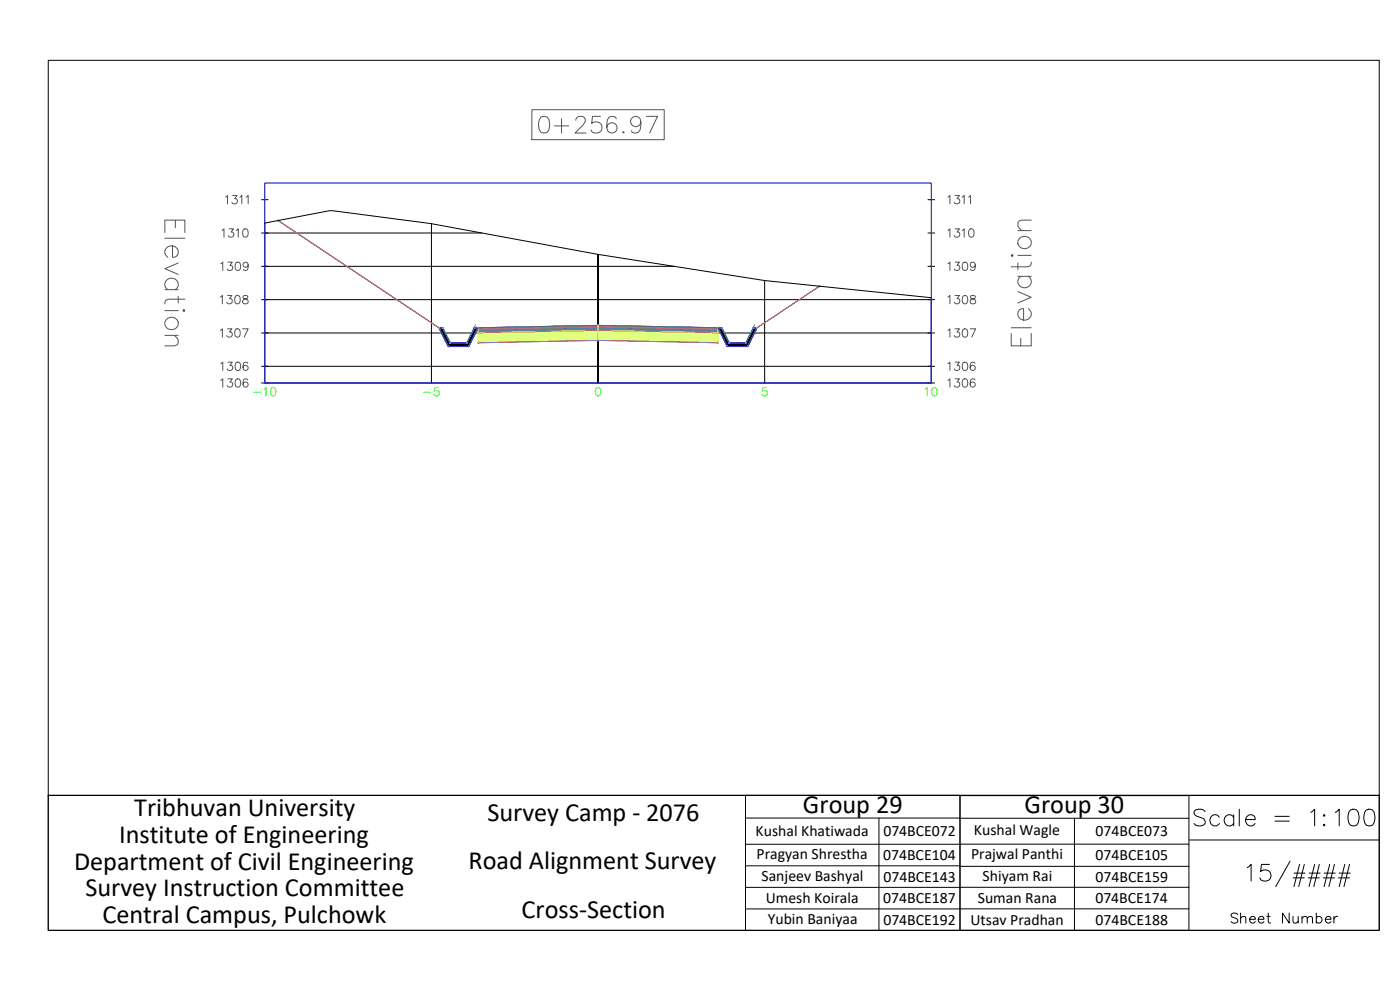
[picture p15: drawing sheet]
<svg xmlns="http://www.w3.org/2000/svg" width="420mm" height="297mm" viewBox="0 0 420 297" stroke-linecap="round" stroke-linejoin="round" font-family="sans-serif">
<defs><g id="words">
<text font-size="8.8" x="357" y="249.1">Scale = 1:100</text>
<g font-size="7.9">
<text x="40.3" y="244.7">Tribhuvan University</text>
<text x="241" y="244">Group 29</text>
<text x="307.5" y="244.1">Group 30</text>
<text x="146.3" y="246.4">Survey Camp - 2076</text>
<text x="35.7" y="252.8">Institute of Engineering</text>
<text x="22.2" y="261">Department of Civil Engineering</text>
<text x="140.6" y="260.7">Road Alignment Survey</text>
<text x="25.6" y="268.9">Survey Instruction Committee</text>
<text x="156.5" y="275.5">Cross-Section</text>
<text x="30.7" y="277.1">Central Campus, Pulchowk</text>
</g>
<text font-size="6.6" x="368.3" y="278.3">Sheet Number</text>
<g font-size="4.7">
<text x="226.8" y="251">Kushal Khatiwada</text>
<text x="265.1" y="250.9">074BCE072</text>
<text x="292.3" y="250.6">Kushal Wagle</text>
<text x="328.8" y="250.9">074BCE073</text>
<text x="227" y="257.7">Pragyan Shrestha</text>
<text x="291.4" y="257.8">Prajwal Panthi</text>
<text x="265" y="258">074BCE104</text>
<text x="328.8" y="258.1">074BCE105</text>
<text x="228.6" y="264.2">Sanjeev Bashyal</text>
<text x="265.1" y="264.5">074BCE143</text>
<text x="294.9" y="264.3">Shiyam Rai</text>
<text x="328.8" y="264.6">074BCE159</text>
<text x="229.8" y="271.1">Umesh Koirala</text>
<text x="265.1" y="271">074BCE187</text>
<text x="293.5" y="271">Suman Rana</text>
<text x="328.7" y="271">074BCE174</text>
<text x="230.4" y="277.1">Yubin Baniyaa</text>
<text x="265.1" y="277.4">074BCE192</text>
<text x="291.3" y="277.5">Utsav Pradhan</text>
<text x="328.8" y="277.4">074BCE188</text>
</g>
</g></defs>
<!-- layer: C-ROAD-SCTN-VIEW -->
<g fill="none" stroke="#545454" stroke-width=".3">
<path d="M159.6 32.9h39.7v9h-39.7zM162.3 35.1a1.63 1.63 0 0 1 2.4 .8 4.1 4.1 0 0 1-.5 3.8 1.63 1.63 0 0 1-2.3-.7 4.2 4.2 0 0 1 .4-3.9zM166.4 37.8h4.3M168.5 35.6v4.3M172.8 36.1a1.26 1.26 0 0 1 1-1.2h.9a1.22 1.22 0 0 1 .7 1.9l-2.8 3.1h3.3M180.2 34.9h-2.4l-.2 2.2a1.77 1.77 0 0 1 2.6-.1 1.77 1.77 0 0 1-.3 2.7 1.77 1.77 0 0 1-2.6-.7M185 35.6a1.49 1.49 0 0 0-2.2-.5 4.6 4.6 0 0 0-.5 4.1 1.55 1.55 0 0 0 2.5 .2 1.55 1.55 0 0 0-.6-2.5 1.55 1.55 0 0 0-2.1 1.3M187.1 39.4l-.2 .3 .2 .2 .2-.2M192.3 36.6a1.55 1.55 0 0 1-2.1 1.3 1.55 1.55 0 0 1-.6-2.5 1.55 1.55 0 0 1 2.5 .2 4.6 4.6 0 0 1-.5 4.1 1.49 1.49 0 0 1-2.1-.5M194 34.9h3.3l-2.3 5M67.7 59.1l.6-.4v2.5M69.8 58.7h1.3l-.7 .9a.83 .83 0 0 1 .7 1.4 .83 .83 0 0 1-1.5-.3"/>
<path d="M72 59.1l.6-.4v2.5M73.9 59.1l.6-.4v2.5M284.5 59.1l.6-.4v2.5M286.6 58.7h1.3l-.7 .9a.83 .83 0 0 1 .6 1.4 .83 .83 0 0 1-1.4-.3M288.8 59.1l.6-.4v2.5M290.7 59.1l.6-.4v2.5M49.5 69.8v-3.7h6v3.7M49.5 71.5h6M51.8 73.8v3.4a1.72 1.72 0 0 0 1.8-1.7 1.72 1.72 0 0 0-1.8-1.7 1.89 1.89 0 0 0-2.2 1.1 1.89 1.89 0 0 0 .7 2.3M52.6 66.1v2.2M53.5 78.9l-4 1.7 4 1.7M66.3 79.1l.6-.4v2.5"/>
<path d="M66.6 69.1l.6-.4v2.5M68.4 78.7h1.3l-.7 .9a.83 .83 0 0 1 .6 1.3 .83 .83 0 0 1-1.4-.2M68.8 68.7h1.3l-.7 .9a.83 .83 0 0 1 .6 1.4 .83 .83 0 0 1-1.5-.3M70.9 78.8a.81 .81 0 0 1 1.2 .3 1.26 1.26 0 0 1-.8 2.1 1.61 1.61 0 0 1-.4-2.4zM70.9 69.1l.6-.4v2.5M73.2 68.8a.82 .82 0 0 1 1.2 .3 1.26 1.26 0 0 1-.9 2.1 1.59 1.59 0 0 1-.3-2.4zM74.5 79.5a.78 .78 0 0 1-1.1 .6 .78 .78 0 0 1-.3-1.2 .78 .78 0 0 1 1.3 .1 1.74 1.74 0 0 1-.6 2.2l-.6-.2-.2-.2M284.5 79.1l.6-.4v2.5M284.5 69.1l.6-.4v2.5M286.6 78.7h1.3l-.7 .9a.83 .83 0 0 1 .6 1.3 .83 .83 0 0 1-1.4-.2M286.6 68.7h1.3l-.7 .9a.83 .83 0 0 1 .6 1.4 .83 .83 0 0 1-1.4-.3M288.8 69.1l.6-.4v2.5"/>
<path d="M289.1 78.8a.81 .81 0 0 1 1.2 .3 1.26 1.26 0 0 1-.8 2.1 1.61 1.61 0 0 1-.4-2.4zM291 68.8a.82 .82 0 0 1 1.2 .3 1.26 1.26 0 0 1-.8 2.1 1.61 1.61 0 0 1-.4-2.4zM292.7 79.5a.78 .78 0 0 1-1.1 .6 .78 .78 0 0 1-.3-1.2 .78 .78 0 0 1 1.3 .1 1.74 1.74 0 0 1-.6 2.2l-.6-.2-.1-.2M303.8 76.3l.3 .3-.3 .3-.3-.3zM305.5 78.9v2M305.5 76.6h4M305.5 69.2h4M309.5 78.6l-.3 1.2-.9 .3h-4.8M309.5 66.1h-2.9l-.8 .2-.3 .6v.9l1.1 1.4M49.5 86.9h4M49.5 93.2h4M50.3 86.9a1.98 1.98 0 0 1 .6-3.4 1.98 1.98 0 0 1 2.6 2.3l-.9 1.1"/>
<path d="M53.5 88.9v2M54.9 93.2l.3-.3 .3 .3-.3 .3zM55.5 89.8h-4.9l-.8 .3-.3 1.1M66.1 99.1l.6-.4v2.5M66.1 89.1l.6-.4v2.5M68.3 98.7h1.3l-.7 .9a.84 .84 0 0 1 .6 1.4 .84 .84 0 0 1-1.5-.3M68.3 88.7h1.3l-.7 .9a.84 .84 0 0 1 .6 1.4 .84 .84 0 0 1-1.5-.3M70.8 98.8a.82 .82 0 0 1 1.2 .3 1.26 1.26 0 0 1-.9 2.1 1.59 1.59 0 0 1-.3-2.4zM70.8 88.8a.81 .81 0 0 1 1.2 .3 1.26 1.26 0 0 1-.9 2.1 1.59 1.59 0 0 1-.3-2.4zM72.8 98.7h1.7l-1.2 2.5M73 88.8a.5 .5 0 0 0 .3 .8 .89 .89 0 0 1 1 .4 .89 .89 0 0 1-.1 1l-.8 .2a.72 .72 0 0 1-.6-.8 .72 .72 0 0 1 .7-.7l.5-.1a.49 .49 0 0 0 .2-.8zM284.5 99.1l.6-.4v2.5"/>
<path d="M284.5 89.1l.6-.4v2.5M286.6 98.7h1.3l-.7 .9a.83 .83 0 0 1 .6 1.4 .83 .83 0 0 1-1.4-.3M286.6 88.7h1.3l-.7 .9a.83 .83 0 0 1 .6 1.3 .83 .83 0 0 1-1.4-.2M289.1 98.8a.82 .82 0 0 1 1.2 .3 1.26 1.26 0 0 1-.8 2.1 1.61 1.61 0 0 1-.4-2.4zM289.1 88.8a.81 .81 0 0 1 1.2 .3 1.26 1.26 0 0 1-.8 2.1 1.61 1.61 0 0 1-.4-2.4zM291.2 98.7h1.6l-1.2 2.5M291.4 88.8a.5 .5 0 0 0 .2 .8 .9 .9 0 0 1 1 .4 .9 .9 0 0 1 0 1l-.9 .2a.72 .72 0 0 1-.6-.8 .72 .72 0 0 1 .8-.7l.4-.1a.5 .5 0 0 0 .3-.8zM303.5 98.3h6M305.5 87.5l4 1.7-4 1.7M305.5 82.9h4M306.3 82.9a1.98 1.98 0 0 0 .6 3.4 1.98 1.98 0 0 0 2.6-2.2l-.9-1.2M308.6 92.6a1.98 1.98 0 0 1-.5 3.5 1.98 1.98 0 0 1-2.6-2.3 1.53 1.53 0 0 1 1.7-1.2v3.5"/>
<path d="M49.5 100.6h4M52.3 100.6l1.2 1.5v.8l-.3 .6-.9 .3h-2.8M66.3 114.1l.6-.4v2.5M66.3 109.1l.6-.4v2.5M68.4 113.7h1.3l-.7 .9a.83 .83 0 0 1 .6 1.4 .83 .83 0 0 1-1.4-.3M68.4 108.7h1.3l-.7 .9a.83 .83 0 0 1 .6 1.4 .83 .83 0 0 1-1.4-.3M70.9 113.8a.82 .82 0 0 1 1.2 .3 1.26 1.26 0 0 1-.8 2.1 1.61 1.61 0 0 1-.4-2.4zM70.9 108.8a.82 .82 0 0 1 1.2 .3 1.26 1.26 0 0 1-.8 2.1 1.61 1.61 0 0 1-.4-2.4zM74.4 114a.72 .72 0 0 0-.7-.3 .72 .72 0 0 0-.7 .4 1.47 1.47 0 0 0 .6 2.1 .78 .78 0 0 0 .9-.7 .78 .78 0 0 0-.7-.9 .78 .78 0 0 0-.9 .7M74.4 109a.72 .72 0 0 0-.7-.4 .72 .72 0 0 0-.7 .5 1.46 1.46 0 0 0 .6 2.1 .77 .77 0 0 0 .9-.8 .77 .77 0 0 0-.7-.8 .77 .77 0 0 0-.9 .7M284.5 114.1l.6-.4v2.5M284.5 109.1l.6-.4v2.5"/>
<path d="M286.6 113.7h1.3l-.7 .9a.83 .83 0 0 1 .6 1.4 .83 .83 0 0 1-1.4-.3M286.6 108.7h1.3l-.7 .9a.83 .83 0 0 1 .6 1.4 .83 .83 0 0 1-1.4-.3M289.1 113.8a.82 .82 0 0 1 1.2 .3 1.26 1.26 0 0 1-.8 2.1 1.61 1.61 0 0 1-.4-2.4zM289.1 108.8a.82 .82 0 0 1 1.2 .3 1.26 1.26 0 0 1-.8 2.1 1.61 1.61 0 0 1-.4-2.4zM292.6 114a.72 .72 0 0 0-.7-.3 .72 .72 0 0 0-.6 .4 1.47 1.47 0 0 0 .6 2.1 .78 .78 0 0 0 .8-.7 .78 .78 0 0 0-.7-.9 .78 .78 0 0 0-.8 .7M292.6 109a.72 .72 0 0 0-.7-.4 .72 .72 0 0 0-.6 .5 1.46 1.46 0 0 0 .6 2.1 .77 .77 0 0 0 .8-.8 .77 .77 0 0 0-.7-.8 .77 .77 0 0 0-.8 .7M303.5 100.1v3.7h6v-3.7M306.3 101.5v2.3"/>
<circle cx="307.4" cy="72.8" r="1.98"/>
<circle cx="51.5" cy="97.1" r="1.98"/>
</g>
<g fill="none" stroke="#000" stroke-width=".3">
<path d="M78.5 59.9h2M278.5 59.9h2M78.5 79.9h123.8M78.5 69.9h66.1M79.5 66.9v48M129.5 67.1v47.8M278.5 79.9h2M278.5 69.9h2M78.5 99.9h202M78.5 89.9h202M229.5 84.2v30.7M279.5 89.3v25.6"/>
<path d="M78.5 114.9h202M78.5 109.9h202M179.5 114.9v-38.6v38.6"/>
</g>
<path d="M79.5 54.9h200v60h-200z" fill="none" stroke="#00f" stroke-width=".3"/>
<!-- layer: C-ANNO-VFRM -->
<path d="M76.1 117.7h2.2M79.2 116.8l.6-.5v2.5M81.5 116.4a.8 .8 0 0 1 1.2 .4 1.26 1.26 0 0 1-.8 2 1.6 1.6 0 0 1-.4-2.4zM127.1 117.7h2.1M131.6 116.3h-1.2l-.1 1.1a.88 .88 0 0 1 1.4 0 .88 .88 0 0 1-.2 1.3 .88 .88 0 0 1-1.3-.4M179 116.4a.81 .81 0 0 1 1.2 .4 1.26 1.26 0 0 1-.8 2 1.59 1.59 0 0 1-.4-2.4zM230.1 116.3h-1.2l-.1 1.1a.88 .88 0 0 1 1.3-.1 .88 .88 0 0 1-.2 1.4 .88 .88 0 0 1-1.3-.4M277.7 116.8l.6-.5v2.5M280 116.4a.81 .81 0 0 1 1.1 .4 1.26 1.26 0 0 1-.8 2 1.59 1.59 0 0 1-.3-2.4z" fill="none" stroke="#0f0" stroke-width=".3"/>
<g fill="#7f9fff" stroke="#7f9fff" stroke-width=".3">
<path d="M167 97.9l12.5-.3v.3z"/>
<path d="M156 98.4l11-.5h12.5z"/>
<path d="M179.5 97.6l12.5 .3h-12.5z"/>
<path d="M179.5 97.9h12.5l23.5 .5z"/>
<path d="M143.5 98.4h12.5l11-.5zM143.5 98.4h12.5l-12.5 .2z"/>
<path d="M179.5 97.9l23.5 .5h12.5zM203 98.4h12.5v.2z"/>
</g>
<path d="M143.5 98.4l36-.8v.3l-36 .7zM179.5 97.6l36 .8v.2l-36-.7z" fill="none" stroke="#5c73b8" stroke-width=".3"/>
<g fill="#ffdf7f" stroke="#ffdf7f" stroke-width=".3">
<path d="M167 98.1l12.5-.2v.2z"/>
<path d="M156 98.6l11-.5h12.5z"/>
<path d="M179.5 97.9l12.5 .2h-12.5z"/>
<path d="M179.5 98.1h12.5l23.5 .5z"/>
<path d="M143.5 98.6h12.5l11-.5zM143.5 98.6h12.5l-12.5 .2z"/>
<path d="M179.5 98.1l23.5 .5h12.5zM203 98.6h12.5v.2z"/>
</g>
<path d="M143.5 98.6l36-.7v.2l-36 .7zM179.5 97.9l36 .7v.2l-36-.7z" fill="none" stroke="#b8a15c" stroke-width=".3"/>
<g fill="#4a8395" stroke="#4a8395" stroke-width=".3">
<path d="M143.5 98.8l36-.7v.7z"/>
<path d="M143.5 98.8h36v.3z"/>
<path d="M179.5 98.1l36 .7h-36z"/>
<path d="M179.5 98.8h36v.3z"/>
<path d="M143.5 98.8v.3h36zM143.5 99.1h36l-36 .8z"/>
<path d="M179.5 98.8v.3h36zM179.5 99.1h36v.8z"/>
</g>
<path d="M143.5 98.8l36-.7v1l-36 .8zM179.5 98.1l36 .7v1.1l-36-.8z" fill="none" stroke="#4a7095" stroke-width=".3"/>
<g fill="#dfff7f" stroke="#dfff7f" stroke-width=".3">
<path d="M143.5 99.9l36-.8v.8z"/>
<path d="M143.5 99.9h36v2.2z"/>
<path d="M179.5 99.1l36 .8h-36z"/>
<path d="M179.5 99.9h36v2.2z"/>
<path d="M143.5 99.9v2.2h36zM143.5 102.1h36l-36 .7z"/>
<path d="M179.5 99.9v2.2h36zM179.5 102.1h36v.7z"/>
</g>
<path d="M143.5 99.9l36-.8v3l-36 .7zM179.5 99.1l36 .8v2.9l-36-.7z" fill="none" stroke="#a5dd00" stroke-width=".3"/>
<path d="M179.3 97.4l.4 .4M179.7 97.4l-.4 .4" fill="none" stroke="#0ff" stroke-width=".3"/>
<g fill="none" stroke="#f00" stroke-width=".3">
<circle cx="143.5" cy="98.3" r=".15"/>
<circle cx="215.5" cy="98.3" r=".15"/>
</g>
<g fill="none" stroke="#d0d" stroke-width=".3">
<circle cx="83.5" cy="66.2" r=".15"/>
<circle cx="131.8" cy="98.3" r=".15"/>
<circle cx="132.9" cy="98.3" r=".15"/>
<circle cx="142.4" cy="98.3" r=".15"/>
<circle cx="143.5" cy="99.8" r=".15"/>
<circle cx="143.5" cy="98.8" r=".15"/>
<circle cx="143.5" cy="98.3" r=".15"/>
<circle cx="179.5" cy="98.1" r=".15"/>
<circle cx="179.5" cy="97.9" r=".15"/>
<circle cx="179.5" cy="99.1" r=".15"/>
<circle cx="215.5" cy="98.8" r=".15"/>
<circle cx="215.5" cy="98.3" r=".15"/>
<circle cx="215.5" cy="99.8" r=".15"/>
<circle cx="216.6" cy="98.3" r=".15"/>
<circle cx="226.1" cy="98.3" r=".15"/>
<circle cx="227.2" cy="98.3" r=".15"/>
<circle cx="245.9" cy="85.9" r=".15"/>
<circle cx="143.5" cy="102.8" r=".15"/>
<circle cx="179.5" cy="102.1" r=".15"/>
<circle cx="215.5" cy="102.8" r=".15"/>
</g>
<g fill="none" stroke="#ff7f7f" stroke-width=".3">
<circle cx="143.5" cy="98.6" r=".15"/>
<circle cx="215.5" cy="98.6" r=".15"/>
</g>
<path d="M83.5 66.2l48.2 32.2h1.2l2.2 4.4h5l2.3-4.4a957.5 957.5 0 0 1 74.2 0l2.2 4.4h5.1l2.2-4.4h1.1l18.7-12.5" fill="none" stroke="#7f9fff" stroke-width=".3"/>
<path d="M143.5 98.4l36-.8 36 .8" fill="none" stroke="#396472" stroke-width=".3"/>
<path d="M143.5 98.6l36-.7 36 .7" fill="none" stroke="#95704a" stroke-width=".3"/>
<path d="M143.5 98.8l36-.7 36 .7" fill="none" stroke="#b8735c" stroke-width=".3"/>
<path d="M143.5 99.9l36-.8 36 .8" fill="none" stroke="#b88a5c" stroke-width=".3"/>
<path d="M143.5 102.8l36-.7 36 .7" fill="none" stroke="#ffdf7f" stroke-width=".3"/>
<path d="M83.5 66.2l48.2 32.2 2.8 5.6h6.2l2.8-5.6M245.9 85.9l-18.7 12.5-2.8 5.6h-6.1l-2.8-5.6M143.5 102.8l36-.7 36 .7" fill="none" stroke="#f0f" stroke-width=".3"/>
<path d="M143.5 98.4v4.4M179.5 97.6v4.5M215.5 98.4v4.4" fill="none" stroke="#ff0" stroke-width=".3"/>
<g fill="#000" stroke="#000" stroke-width=".3">
<path d="M131.7 98.4l3.4 4.4-2.2-4.4zM131.7 98.4l3.4 4.4h-1.1z"/>
<path d="M142.4 98.4l-1.2 4.4 2.3-4.4zM142.4 98.4l-1.2 4.4h-1.1z"/>
<path d="M215.5 98.4l3.3 4.4-2.2-4.4zM215.5 98.4l3.3 4.4h-1.1z"/>
<path d="M226.1 98.4l-1.1 4.4 2.2-4.4zM226.1 98.4l-1.1 4.4h-1.1z"/>
<path d="M134 102.8l6.7 1.2 .5-1.2zM134 102.8l6.7 1.2h-6.2z"/>
<path d="M217.7 102.8l6.7 1.2 .6-1.2zM217.7 102.8l6.7 1.2h-6.1z"/>
</g>
<path d="M131.7 98.4h1.2l2.2 4.4h5l2.3-4.4h1.1l-2.8 5.6h-6.2zM215.5 98.4h1.1l2.2 4.4h5.1l2.2-4.4h1.1l-2.8 5.6h-6.1z" fill="none" stroke="#dd6e00" stroke-width=".3"/>
<g fill="none" stroke="#dcdcdc" stroke-width=".3">
<path d="M131.7 98.2l-.1 .2M131.8 98.2l.1 .2M131.9 98.4l-.2 .1M227.1 98.2v.2M227.2 98.2l.2 .2M227.3 98.4l-.2 .1M134.5 103.8l-.1 .2M134.6 103.8l.1 .2M134.7 104.1h-.2M135 102.7v.2M135.1 102.7l.2 .1M135.2 102.9l-.2 .1"/>
<path d="M140 102.7v.2h.2M140.1 102.7l.2 .1M140.6 103.8l-.1 .2M140.7 103.8l.1 .2M140.8 104.1h-.2M218.2 103.8l-.1 .2M218.3 103.8l.1 .2M218.4 104.1h-.2M218.8 102.7l-.1 .2M218.9 102.7l.1 .1M219 102.9l-.2 .1M223.8 102.7l-.1 .2"/>
<path d="M223.9 102.7l.1 .1M224 102.9l-.2 .1M224.3 103.8v.2M224.4 103.8l.2 .2M224.5 104.1h-.2"/>
</g>
<path d="M131.7 98.4h1.2l2.2 4.4h5l2.3-4.4h1.1l-2.8 5.6h-6.2zM215.5 98.4h1.1l2.2 4.4h5.1l2.2-4.4h1.1l-2.8 5.6h-6.1z" fill="none" stroke="#007fff" stroke-width=".3"/>
<path d="M83.5 66.2l48.2 32.2M245.9 85.9l-18.7 12.5" fill="none" stroke="#ff3f00" stroke-width=".3"/>
<path d="M79.5 66.9l20.2-3.7 29.8 3.9a1898.2 1898.2 0 0 0 100 17.1l50 5.1" fill="none" stroke="#000" stroke-width=".3"/>
<!-- layer: 0 -->
<g fill="none" stroke="#000" stroke-width=".3">
<path d="M14.5 18.1h399.4v220.6h-399.4zM14.5 238.7h399.4v40.4h-399.4zM223.7 238.7h64.4v40.5h-64.4zM288.1 238.7h68.7v40.5h-68.7zM223.7 245.4h64.4M223.7 259.8h64.4M263.8 245.4v33.8M288.1 245.5h68.7M288.1 259.9h68.7M322.5 245.5v33.7M356.8 253.3h-133.1M357 252h56.9"/>
<path d="M381 259.4h-2.4l-.3 2.1a1.77 1.77 0 0 1 2.7-.1 1.77 1.77 0 0 1-.3 2.7 1.77 1.77 0 0 1-2.6-.7M387.2 258.4l-4.3 7.6M390 259.4l-1.7 6.6M391.4 259.4l-1.6 6.6M394.5 259.4l-1.6 6.6M396 259.4l-1.7 6.6M399.1 259.4l-1.7 6.6M400.5 259.4l-1.7 6.6M403.6 259.4l-1.7 6.6M405 259.4l-1.7 6.6M223.7 266.2h64.4M223.7 272.7h64.4"/>
<path d="M288.1 266.2h68.7M288.1 272.7h68.7M374.3 260.3l1.2-.9v5M388.1 263.4h3.3M388.3 262h3.4M392.6 263.4h3.4M392.9 262h3.3M397.2 263.4h3.3M397.4 262h3.3M401.7 263.4h3.3M401.9 262h3.3"/>
</g>
<use href="#words"/>
</svg>
